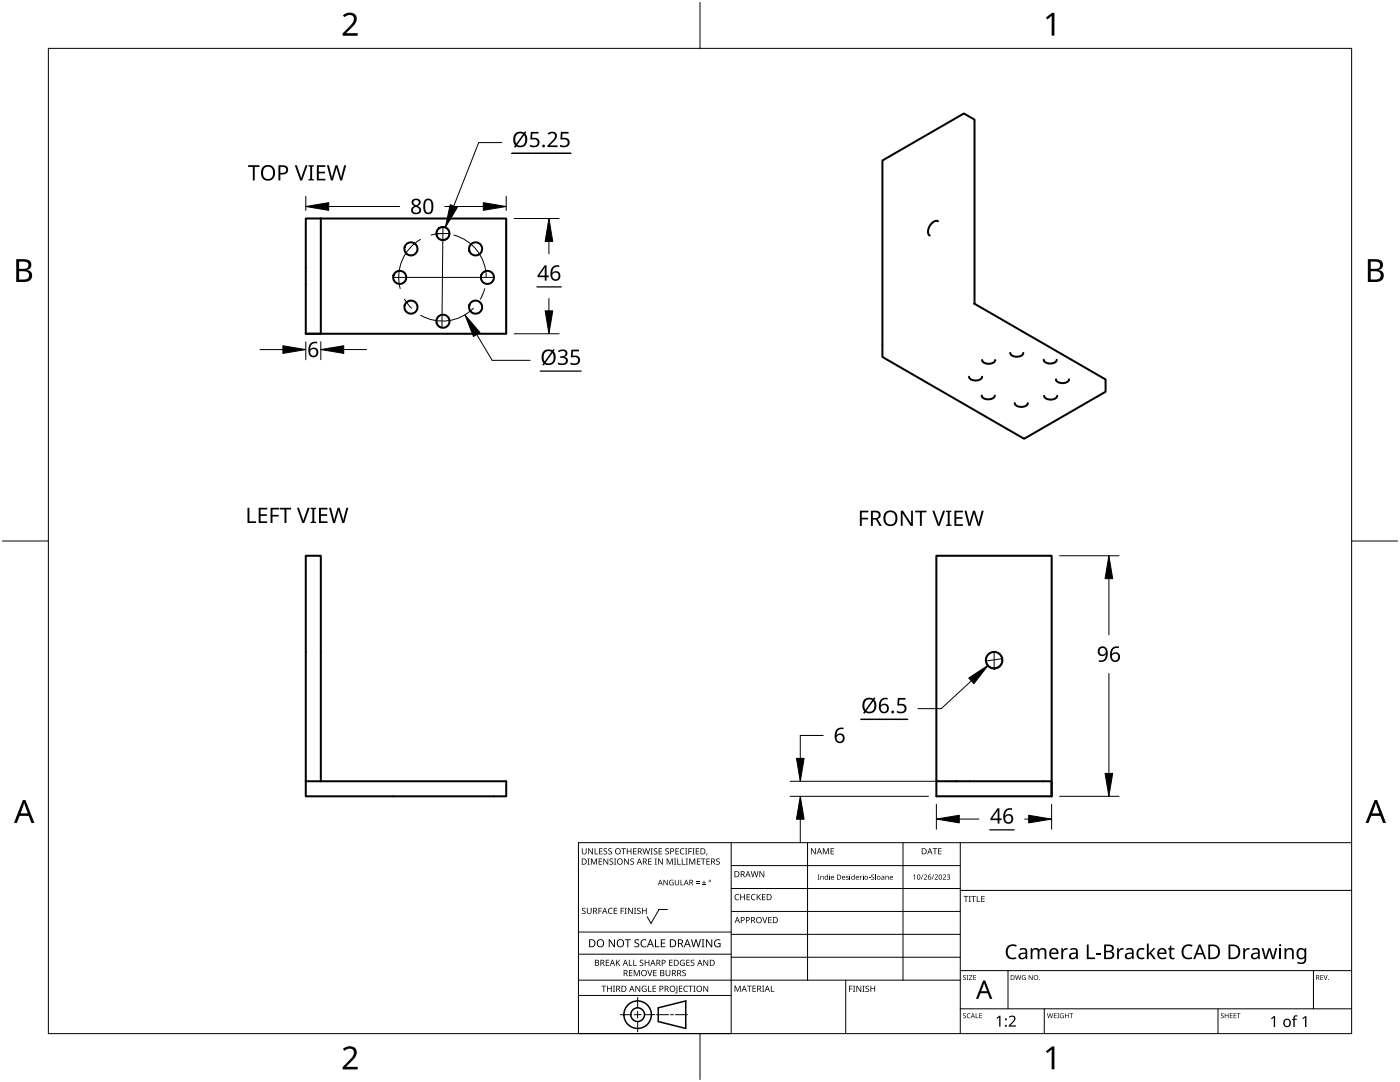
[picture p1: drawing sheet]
<svg xmlns="http://www.w3.org/2000/svg" width="279mm" height="216mm" viewBox="0 0 279 216" stroke-linecap="round" stroke-linejoin="round" font-family="sans-serif">
<g fill="none" stroke="#000" stroke-width=".4">
<path d="M176.1 32l16.3-9.4 2.1 1.3v36.7l26.1 15.1v2.5l-16.2 9.4-28.3-16.4zM64 43.6h-3v23M64 43.6h37v23h-40M64 43.6v23h-3M187.2 44.1a1.91 1.91 0 0 0-2 2l.1 .6 .2 .3M193.4 75.2a1.53 1.53 0 0 0 2.5 .3l.1-.3M194.5 60.6h.1M195.9 78.9a1.53 1.53 0 0 0 2.5 .4l.1-.4M196 71.8a1.53 1.53 0 0 0 2.5 .4l.1-.4M201.6 70.4a1.53 1.53 0 0 0 2.5 .4l.1-.4M208.3 71.8a1.53 1.53 0 0 0 2.5 .3l.1-.3M208.4 79a1.53 1.53 0 0 0 2.5 .3l.1-.3"/>
<path d="M210.7 75.7a1.53 1.53 0 0 0 2.5 .3l.1-.3M202.5 80.4a1.53 1.53 0 0 0 2.5 .4l.1-.4M61 155.9v-45h3v45M61 155.9h40v3h-40zM186.9 155.9h23v3M186.9 155.9v3h23M186.9 155.9v-45h23v48"/>
<circle cx="79.8" cy="55.4" r="1.31"/>
<circle cx="82" cy="49.7" r="1.31"/>
<circle cx="88.4" cy="46.6" r="1.31"/>
<circle cx="94.9" cy="49.7" r="1.31"/>
<circle cx="97.3" cy="55.4" r="1.31"/>
<circle cx="82" cy="61.3" r="1.31"/>
<circle cx="88.4" cy="64.1" r="1.31"/>
<circle cx="94.9" cy="61.3" r="1.31"/>
<circle cx="198.4" cy="131.7" r="1.65"/>
</g>
<path d="M9.7 9.7h260v196.5h-260z" fill="none" stroke="#000" stroke-width=".2"/>
<path d="M139.7 .5v9.2M.5 108h9.2M269.7 108h9.2M139.7 206.2v9.2" fill="none" stroke="#000" stroke-width=".2"/>
<g fill="#000">
<path d="M68.4 3.1a1.64 1.64 0 0 1 2.8 .4 2.52 2.52 0 0 1-1.2 2.2l-.9 .9h2.3v.5h-3v-.4l1.2-1.2a1.95 1.95 0 0 0 .9-2.2 1.23 1.23 0 0 0-1.8 .1zM208.7 3.5l1.3-.9h.4v4.5h-.5v-4l-.9 .8zM68.4 209.3a1.64 1.64 0 0 1 2.8 .4 2.52 2.52 0 0 1-1.2 2.2l-.9 1h2.3v.5h-3v-.5l1.2-1.2a1.95 1.95 0 0 0 .9-2.1 1.23 1.23 0 0 0-1.8 .1zM208.7 209.8l1.3-1h.4v4.6h-.5v-4l-.9 .7z"/>
<path d="M3.2 51.7h1.3a1.28 1.28 0 0 1 1.7 1.3 1.04 1.04 0 0 1-.8 .9 1.23 1.23 0 0 1 1 1.5 1.23 1.23 0 0 1-1.6 .9h-1.6zM3.8 54.1v1.7h.9a.86 .86 0 0 0 1.1-.9 .86 .86 0 0 0-1.1-.8zM3.8 52.2v1.4h.8a.78 .78 0 0 0 1.1-.7 .78 .78 0 0 0-1.1-.7z"/>
<path d="M273 51.7h1.3a1.28 1.28 0 0 1 1.7 1.3 1.04 1.04 0 0 1-.9 .9 1.23 1.23 0 0 1 1 1.5 1.23 1.23 0 0 1-1.5 .9h-1.6zM273.6 54.1v1.7h.9a.86 .86 0 0 0 1.1-.9 .86 .86 0 0 0-1.2-.8zM273.6 52.2v1.4h.8a.78 .78 0 0 0 1-.7 .78 .78 0 0 0-1.1-.7z"/>
<path d="M4.6 159.6h.5l1.8 4.6h-.6l-.6-1.4h-1.8l-.5 1.4h-.6zM4.8 160.2l-.7 2.1h1.4z"/>
<path d="M274.3 159.6h.5l1.8 4.6h-.6l-.5-1.4h-1.8l-.6 1.4h-.6zM274.6 160.2l-.7 2.1h1.4z"/>
</g>
<g fill="none" stroke="#000" stroke-width=".2">
<path d="M145.9 168.1v38.1h-30.5v-38.1h154.3M145.9 172.7h45.7M145.9 177.3h45.7M161.2 168.1v27.5M180.2 168.1v27.5M191.6 168.1v38.1M191.6 177.7h78.1M115.4 198.6h30.5M115.4 195.6h76.2M115.4 190.4h30.5M115.4 186h30.5M127.3 199v2.1"/>
<path d="M133.2 181.5h-1.7l-1.6 2.8-.7-1.4M145.9 181.9h45.7M145.9 186.4h45.7M145.9 191h45.7M168.8 195.6v10.6M191.6 193.7h78.1M201.2 193.7v7.6M262.1 193.7v7.6M123.8 202.5h2.1M126.6 202.5h1.3M127.3 201.8v1.4M127.3 203.8v2.1"/>
<path d="M128.6 202.5h2.1M131 202.5h2.4M133.8 202.5h.6M134.8 202.5h2.4M191.6 201.3h78.1M208.4 201.3v4.9M243.1 201.3v4.9"/>
</g>
<g fill="#000">
<path d="M116.1 169.3h.2v.8a.32 .32 0 0 0 .3 .3 .32 .32 0 0 0 .3-.3v-.8h.2v.8a.47 .47 0 0 1-.5 .4 .47 .47 0 0 1-.5-.5zM117.3 171.3h.4l-.1 .1v1l.1 .1h-.4l.1-.1v-1zM117.4 169.3h.2l.6 1v-1h.1v1.2h-.1l-.7-1v1h-.1zM117.9 171.3h.3l.3 1 .4-1h.2v1.2h-.1v-1l-.4 1h-.1l-.4-1v1h-.2zM118.7 169.3h.1v1h.6v.2h-.7zM119.5 171.3h.7v.1h-.6v.4h.5v.2h-.5v.4h.6v.1h-.7zM119.6 169.3h.6v.1h-.5v.4h.5v.1h-.5v.4h.5v.2h-.6zM120.5 169.4l.4-.1h.3l-.1 .1a.25 .25 0 0 0-.4-.1 .25 .25 0 0 0 0 .4 .4 .4 0 0 1 .5 .3 .4 .4 0 0 1-.3 .5 .4 .4 0 0 1-.5-.2h.2a.27 .27 0 0 0 .4-.1 .27 .27 0 0 0-.3-.3l-.2-.2zM120.4 171.3h.2l.6 1v-1h.2v1.2h-.2l-.6-1v1h-.2zM121.4 169.4l.5-.1h.2v.1a.25 .25 0 0 0-.4-.1 .25 .25 0 0 0 0 .4 .4 .4 0 0 1 .4 .3 .4 .4 0 0 1-.2 .5 .4 .4 0 0 1-.5-.2h.1a.27 .27 0 0 0 .5-.1 .27 .27 0 0 0-.4-.3l-.2-.2zM121.7 171.4l.4-.1 .3 .1-.1 .1a.25 .25 0 0 0-.4-.1 .25 .25 0 0 0 0 .4 .4 .4 0 0 1 .5 .3 .4 .4 0 0 1-.3 .5 .4 .4 0 0 1-.5-.3l.2 .1a.27 .27 0 0 0 .4-.2 .27 .27 0 0 0-.3-.3l-.2-.2zM122.5 171.3h.5l-.2 .1v1l.2 .1h-.5l.2-.1v-1z"/>
<path d="M124 169.3h.9v.1h-.4v1.1h-.1v-1.1h-.4zM124.6 171.3h.1l.7 1v-1h.1v1.2h-.2l-.6-1v1h-.1zM125.1 169.3h.1v.5h.7v-.5h.1v1.2h-.1v-.6h-.7v.6h-.1zM125.8 171.4l.5-.1 .2 .1v.1a.25 .25 0 0 0-.4-.1 .25 .25 0 0 0 0 .4 .4 .4 0 0 1 .4 .3 .4 .4 0 0 1-.2 .5 .4 .4 0 0 1-.5-.3l.1 .1a.27 .27 0 0 0 .5-.2 .27 .27 0 0 0-.4-.3l-.2-.2zM126.4 169.3h.6v.1h-.5v.4h.5v.1h-.5v.4h.5v.2h-.6zM128.2 169.3h.2l.2 1 .3-1h.2l.2 1 .3-1h.1l-.3 1.2h-.1l-.3-1.1-.3 1.1h-.2zM129.4 171.3h.6v.1h-.5v.4h.5v.2h-.5v.4h.5v.1h-.6zM129.8 169.3h.5l-.2 .1v1l.2 .1h-.5l.2-.1v-1zM130.7 171.3h.4l-.1 .1v1l.1 .1h-.4l.1-.1v-1zM130.5 169.4l.4-.1h.3l-.1 .1a.25 .25 0 0 0-.4-.1 .25 .25 0 0 0 0 .4 .4 .4 0 0 1 .5 .3 .4 .4 0 0 1-.3 .5 .4 .4 0 0 1-.5-.2h.2a.27 .27 0 0 0 .4-.1 .27 .27 0 0 0-.3-.3l-.2-.2zM131.4 169.3h.7v.1h-.5v.4h.5v.1h-.5v.4h.5v.2h-.7zM131.3 171.3h.2l.7 1-.1-1h.2v1.2h-.2l-.6-1v1h-.2z"/>
<path d="M132.4 175.6h.2l.6 .9v-.9h.1v1h-.2l-.6-.9v.9h-.1zM132.8 169.4l.4-.1h.3l-.1 .1a.25 .25 0 0 0-.3-.1 .25 .25 0 0 0 0 .4 .4 .4 0 0 1 .4 .3 .4 .4 0 0 1-.3 .5 .4 .4 0 0 1-.4-.2h.1a.27 .27 0 0 0 .5-.1 .27 .27 0 0 0-.4-.3l-.2-.2zM133.1 171.3h.2l.4 1 .4-1h.2v1.2h-.2v-1l-.4 1h-.1l-.4-1v1h-.1zM133.7 175.7l.5-.2 .2 .1v.1a.45 .45 0 0 0-.7 .4 .45 .45 0 0 0 .6 .4v-.3h-.2v-.1h.3v.5a.6 .6 0 0 1-.8-.1 .6 .6 0 0 1 .1-.8zM134.5 171.3h.4l-.1 .1v1l.1 .1h-.4l.2-.1v-1zM135.2 171.3h.1v1.1h.6v.1h-.7zM134.8 169.3h.7v.1h-.6v.4h.5v.1h-.5v.4h.6v.2h-.7zM134.7 175.6h.1v.7a.28 .28 0 0 0 .3 .2 .28 .28 0 0 0 .3-.2v-.7h.1v.7a.42 .42 0 0 1-.4 .4 .42 .42 0 0 1-.4-.4zM135.8 175.6h.1v.9h.5v.1h-.6zM136.1 171.3h.1v1.1h.6v.1h-.7zM135.8 169.4l.5-.2 .3 .1-.1 .1a.49 .49 0 0 0-.7 .5 .49 .49 0 0 0 .8 .4 .52 .52 0 0 1-.7 .1 .52 .52 0 0 1-.2-.6zM136.7 169.3h.5l-.2 .1v1l.2 .1h-.5l.2-.1v-1z"/>
<path d="M136.9 171.3h.4l-.1 .1v1l.1 .1h-.4l.1-.1v-1zM137.4 169.3h.7v.1h-.6v.4h.5v.2h-.5v.5h-.1zM137.5 171.3h.3l.3 1 .4-1h.3v1.2h-.2v-1l-.4 1h-.1l-.4-1v1h-.2zM138.2 169.3h.4l-.1 .1v1l.1 .1h-.4l.1-.1v-1zM138.9 176.2h.7v.1h-.7zM138.9 175.9h.7v.1h-.7zM138.9 169.3h.6v.1h-.5v.4h.5v.1h-.5v.4h.5v.2h-.6zM139.1 171.3h.7v.1h-.6v.4h.5v.2h-.5v.4h.6v.1h-.7zM140.1 176.5h.8v.1h-.8zM139.9 171.3h.9v.1h-.4v1.1h-.1v-1.1h-.4zM140.4 175.7h.2v.3h.3v.2h-.3v.3h-.2v-.3h-.3v-.2h.3zM141 170.3h.2l-.3 .4z"/>
<path d="M141 171.3h.7v.1h-.6v.4h.5v.2h-.5v.4h.6v.1h-.7zM143 171.4l.4-.1 .2 .1v.1a.25 .25 0 0 0-.4-.1 .25 .25 0 0 0 0 .4 .4 .4 0 0 1 .5 .3 .4 .4 0 0 1-.3 .5 .4 .4 0 0 1-.5-.3l.2 .1a.27 .27 0 0 0 .4-.2 .27 .27 0 0 0-.3-.3l-.3-.2zM146.8 178.6l.4-.2 .3 .1v.1a.49 .49 0 0 0-.7 .4 .49 .49 0 0 0 .7 .5 .52 .52 0 0 1-.7 0 .52 .52 0 0 1-.2-.6zM147.7 178.4h.2v.5h.6v-.5h.2v1.2h-.2v-.5h-.6v.5h-.2zM149 178.4h.7v.1h-.5v.4h.4v.2h-.4v.4h.5v.1h-.7zM150 178.6l.5-.2 .3 .1-.1 .1a.49 .49 0 0 0-.7 .4 .49 .49 0 0 0 .8 .5 .52 .52 0 0 1-.7 0 .52 .52 0 0 1-.2-.6zM149.8 173.8h.2l.2 1.1 .3-1.1h.2l.3 1.1 .2-1.1h.2l-.3 1.2h-.2l-.3-1-.3 1h-.1zM151 178.4h.2v.6l.5-.6h.2l-.5 .5 .5 .7h-.2l-.4-.6-.1 .6h-.2zM151.6 173.8h.1l.7 1v-1h.1v1.2h-.2l-.6-1v1h-.1zM152.1 178.4h.7v.1h-.6v.4h.5v.2h-.5v.4h.6v.1h-.7zM161.8 169.3h.2l.7 1v-1h.1v1.2h-.2l-.6-1v1h-.2zM163.2 174.5h.3l-.1 .1v.8l.1 .1h-.3l.1-.1v-.8z"/>
<path d="M163.7 174.8l.1 .1a.29 .29 0 0 1 .4-.1 .29 .29 0 0 1 .2 .2v.5h-.2v-.4a.21 .21 0 0 0-.2-.2 .21 .21 0 0 0-.2 .2v.4h-.1zM164.2 169.3h.2l.4 .9 .4-.9h.2v1.2h-.1v-1.1l-.4 1.1h-.1l-.4-1.1v1.1h-.2zM165.5 174.8h.1v.7h-.1zM165.8 169.3h.6v.1h-.5v.4h.5v.1h-.5v.4h.5v.2h-.6zM168.9 174.8h.5l-.4 .1v.1a.28 .28 0 0 1 .4 .2 .28 .28 0 0 1-.2 .4 .28 .28 0 0 1-.4-.2h.2a.18 .18 0 0 0 .2 0 .18 .18 0 0 0 0-.2 .18 .18 0 0 0-.2 0zM169.6 174.8h.1v.7h-.1zM171.6 174.8l.1 .1 .4-.1-.3 .2-.1 .5h-.1zM172.2 174.8h.1v.7h-.1zM173.4 175.1h.3v.1h-.3zM173.9 174.6l.4-.1 .2 .1-.1 .1a.24 .24 0 0 0-.3-.1 .24 .24 0 0 0-.1 .3 .24 .24 0 0 0 .3 .1 .32 .32 0 0 1 .1 .6 .32 .32 0 0 1-.6-.2h.1a.26 .26 0 0 0 .4 .1 .26 .26 0 0 0 0-.4 .26 .26 0 0 0-.3-.1zM174.7 174.5h.1v1h-.1zM176.7 174.8l.1 .1a.29 .29 0 0 1 .4-.1 .29 .29 0 0 1 .2 .2v.5h-.2v-.4a.21 .21 0 0 0-.2-.2 .21 .21 0 0 0-.2 .2v.4h-.1z"/>
<path d="M182.2 174.7l.4-.2v1h-.1v-.9l-.2 .2zM184.1 174.5h.2l-.4 1h-.1zM184.4 174.6a.37 .37 0 0 1 .6 0 .37 .37 0 0 1-.3 .6l-.2 .2h.5v.1h-.7l.3-.4a.27 .27 0 0 0 .3-.3 .27 .27 0 0 0-.4-.2zM186.3 174.5h.1l-.4 1h-.1zM186.1 169.3h.9v.1h-.3v1.1h-.2v-1.1h-.4zM186.5 174.6a.37 .37 0 0 1 .6 0 .37 .37 0 0 1-.2 .6l-.2 .2h.5v.1h-.7l.3-.4a.27 .27 0 0 0 .3-.3 .27 .27 0 0 0-.4-.2zM187.2 169.3h.7v.1h-.5v.4h.5v.1h-.5v.4h.5v.2h-.7zM188.2 174.6a.37 .37 0 0 1 .6 0 .37 .37 0 0 1-.3 .6l-.2 .2h.5v.1h-.7l.3-.4a.27 .27 0 0 0 .3-.3 .27 .27 0 0 0-.4-.2zM189 174.6a.32 .32 0 0 1 .5-.1 .32 .32 0 0 1-.1 .5 .32 .32 0 0 1 .2 .4 .32 .32 0 0 1-.5 .1l-.1-.1a.26 .26 0 0 0 .3 .1 .26 .26 0 0 0 .1-.4l-.3-.2a.23 .23 0 0 0 .3 0 .23 .23 0 0 0-.1-.4 .23 .23 0 0 0-.3 .2zM192.3 178.8h.9v.1h-.3v1.1h-.2v-1.1h-.4zM193.3 178.8h.5l-.2 .1v1l.2 .1h-.5l.2-.1v-1zM193.8 178.8h1v.1h-.4v1.1h-.2v-1.1h-.4z"/>
<path d="M194.9 178.8h.2v1.1h.5v.1h-.7zM195.8 178.8h.7v.1h-.5v.4h.5v.1h-.5v.5h.5v.1h-.7zM116.2 181.3l.4-.2 .3 .1-.1 .1a.25 .25 0 0 0-.4-.1 .25 .25 0 0 0 0 .4 .4 .4 0 0 1 .5 .3 .4 .4 0 0 1-.3 .5 .4 .4 0 0 1-.5-.2h.2a.27 .27 0 0 0 .4-.1 .27 .27 0 0 0-.3-.3l-.2-.2zM117.1 181.1h.2v.8a.32 .32 0 0 0 .3 .3 .32 .32 0 0 0 .3-.3v-.8h.2v.8a.47 .47 0 0 1-.5 .5 .47 .47 0 0 1-.5-.5zM119.4 181.1h.7v.2h-.5v.4h.5v.1h-.5v.6h-.2zM120 196.7h1v.1h-.4v1.1h-.2v-1.1h-.4zM120.9 191.5h.7v.1h-.6v.4h.5v.2h-.5v.4h.6v.1h-.7zM121.5 181.3l.4-.2 .4 .1-.1 .1a.49 .49 0 0 0-.7 .5 .49 .49 0 0 0 .7 .4 .52 .52 0 0 1-.6 .1 .52 .52 0 0 1-.3-.6zM121.1 196.7h.2v.5h.6v-.5h.2v1.2h-.2v-.6h-.6v.6h-.2zM121.5 187.4h.2l.9 1.3v-1.3h.1v1.6h-.2l-.8-1.3v1.3h-.2zM122.3 196.7h.4l-.1 .1v1l.1 .1h-.4l.2-.1v-1zM122.5 181.1h.7v.2h-.6v.4h.5v.1h-.5v.4h.6v.2h-.7z"/>
<path d="M122.9 191.5h.2v.6l.5-.6h.2l-.5 .5 .5 .7h-.2l-.4-.6-.1 .6h-.2zM123.9 181.1h.6v.2h-.5v.4h.5v.1h-.5v.6h-.1zM124.7 181.1h.4l-.2 .2v.9l.2 .2h-.4l.1-.2v-.9zM124.7 187.4h1.2v.2h-.5v1.4h-.2v-1.4h-.5zM125.5 191.5h.2v1.1h.5v.1h-.7zM125.5 193.6h.7v.1h-.5v.4h.5v.1h-.5v.4h.5v.2h-.7zM125.3 181.1h.2l.7 1.1-.1-1.1h.2v1.3h-.2l-.6-1v1h-.2zM126.4 191.5h.1v1.1h.6v.1h-.7zM126.5 181.1h.5l-.2 .2v.9l.2 .2h-.5l.2-.2v-.9zM126.5 193.6h.2l.4 1 .4-1h.2v1.2h-.2v-1.1l-.4 1.1h-.1l-.4-1.1v1.1h-.1zM126.7 187.6l.3-.2 .6 .1-.2 .1a.33 .33 0 0 0-.6 .2 .33 .33 0 0 0 .4 .4 .47 .47 0 0 1 .4 .6 .47 .47 0 0 1-.7 .2h-.3v-.2h.2a.35 .35 0 0 0 .6-.2 .35 .35 0 0 0-.5-.4l-.3-.2zM126.8 196.7h.2l.6 1v-1h.2v1.2h-.2l-.7-1 .1 1h-.2z"/>
<path d="M127.2 181.3l.4-.2 .3 .1-.1 .1a.25 .25 0 0 0-.4-.1 .25 .25 0 0 0 0 .4 .4 .4 0 0 1 .5 .3 .4 .4 0 0 1-.3 .5 .4 .4 0 0 1-.5-.2h.2a.27 .27 0 0 0 .4-.1 .27 .27 0 0 0-.3-.3l-.2-.2zM127.7 191.6l.4-.1 .3 .1-.1 .1a.25 .25 0 0 0-.3-.1 .25 .25 0 0 0 0 .4 .4 .4 0 0 1 .4 .3 .4 .4 0 0 1-.3 .5 .4 .4 0 0 1-.4-.3l.1 .1a.27 .27 0 0 0 .5-.2 .27 .27 0 0 0-.4-.3l-.2-.2zM128 187.6l.6-.2 .4 .1-.1 .2a.63 .63 0 0 0-.9 .5 .63 .63 0 0 0 1 .6v.2a.83 .83 0 0 1-1.1-.3 .83 .83 0 0 1 .1-1.1zM128.2 196.8l.6-.1 .2 .1v.1a.5 .5 0 0 0-.8 .4 .5 .5 0 0 0 .7 .5v-.4h-.3v-.1h.4v.6a.66 .66 0 0 1-.8-.2 .66 .66 0 0 1 0-.9zM128.1 181.1h.2v.6h.6v-.6h.2v1.3h-.2v-.6h-.6v.6h-.2zM129.2 193.6h.1l.4 1 .3-1h.2l-.4 1.2h-.2zM129.3 196.7h.2v1.1h.5v.1h-.7zM128.7 191.5h.1v.5h.6v-.5h.2v1.2h-.2v-.5h-.6v.5h-.1zM130.7 187.4h.2v1.4h.7v.2h-.9zM130.2 196.7h.7v.1h-.5v.4h.5v.1h-.5v.5h.5v.1h-.7zM130.4 193.6h.6v.1h-.5v.4h.5v.1h-.5v.4h.5v.2h-.6zM131.9 187.4h.9v.2h-.7v.5h.6v.2h-.6v.5h.7v.2h-.9z"/>
<path d="M132.8 193.6h.2v.7a.32 .32 0 0 0 .3 .4 .32 .32 0 0 0 .3-.4v-.7h.2v.7a.47 .47 0 0 1-.5 .5 .47 .47 0 0 1-.5-.5zM133.5 191.5h.7v.1h-.5v.4h.5v.2h-.5v.4h.5v.1h-.7zM135 196.7h.2v1.3l-.1 .2h-.3l-.1-.1 .3-.2zM135.5 196.7h.7v.1h-.5v.4h.4v.1h-.4v.5h.5v.1h-.7zM135.8 191.7l.5-.2 .4 .1-.1 .1a.5 .5 0 0 0-.8 .4 .5 .5 0 0 0 .7 .5v-.4h-.2v-.1h.4v.6a.66 .66 0 0 1-.9-.1 .66 .66 0 0 1 0-.9zM136.2 193.7l.4-.2 .3 .1-.1 .1a.25 .25 0 0 0-.4-.1 .25 .25 0 0 0 0 .4 .4 .4 0 0 1 .5 .3 .4 .4 0 0 1-.3 .5 .4 .4 0 0 1-.5-.2h.2a.27 .27 0 0 0 .5-.1 .27 .27 0 0 0-.4-.3l-.2-.2zM136.5 196.8l.5-.1 .3 .1-.1 .1a.49 .49 0 0 0-.7 .4 .49 .49 0 0 0 .8 .4 .52 .52 0 0 1-.7 .1 .52 .52 0 0 1-.2-.6zM137 191.5h.6v.1h-.5v.4h.5v.2h-.5v.4h.5v.1h-.6zM137.4 196.7h.9v.1h-.4v1.1h-.1v-1.1h-.4zM137.9 191.6l.4-.1 .3 .1-.1 .1a.25 .25 0 0 0-.4-.1 .25 .25 0 0 0 0 .4 .4 .4 0 0 1 .5 .3 .4 .4 0 0 1-.3 .5 .4 .4 0 0 1-.5-.3l.2 .1a.27 .27 0 0 0 .4-.2 .27 .27 0 0 0-.3-.3l-.2-.2zM138.4 196.7h.4l-.1 .1v1l.1 .1h-.4l.1-.1v-1zM137.9 187.4h.2l.3 1.4 .4-1.4h.2l.4 1.4 .3-1.4h.2l-.4 1.6h-.2l-.4-1.3-.4 1.3h-.2z"/>
<path d="M140 187.4h.6l-.2 .2v1.3l.2 .1h-.6l.2-.1v-1.3zM140.4 196.7h.1l.7 1v-1h.1v1.2h-.1l-.7-1v1h-.1zM140.4 191.5h.2l.6 1v-1h.1v1.2h-.1l-.7-1v1h-.1zM140.9 187.4h.2l.9 1.3v-1.3h.1v1.6h-.2l-.8-1.3v1.3h-.2zM142.7 187.6l.7-.2 .4 .1-.1 .2a.65 .65 0 0 0-1 .5 .65 .65 0 0 0 .9 .6v-.4h-.3v-.2h.5v.7a.86 .86 0 0 1-1.1-.1 .86 .86 0 0 1 0-1.2zM146.6 196.7h.2l.4 1 .4-1h.2v1.2h-.1v-1.1l-.4 1.1h-.2l-.4-1.1v1.1h-.1zM149.1 196.7h.9v.1h-.4v1.1h-.1v-1.1h-.4zM150.2 196.7h.7v.1h-.6v.4h.5v.1h-.5v.5h.6v.1h-.7zM152.1 183h.2l.3 1 .4-1h.1l-.4 1.2h-.1zM152.1 196.7h.4l-.1 .1v1l.1 .1h-.4l.1-.1v-1zM153.8 196.7h.2v1.1h.5v.1h-.7zM153.3 183h.7v.1h-.5v.4h.5v.1h-.5v.5h.5v.1h-.7z"/>
<path d="M169.5 196.7h.6v.1h-.5v.5h.5v.1h-.5v.5h-.1zM170.2 196.7h.5l-.2 .1v1l.2 .1h-.5l.2-.1v-1zM170.9 196.7h.2l.6 1v-1h.2v1.2h-.2l-.6-1v1h-.2zM172.1 196.7h.5l-.2 .1v1l.2 .1h-.5l.2-.1v-1zM172.8 196.8l.4-.1h.2v.2a.25 .25 0 0 0-.4-.1 .25 .25 0 0 0 0 .4 .4 .4 0 0 1 .5 .3 .4 .4 0 0 1-.3 .4 .4 .4 0 0 1-.5-.2l.2 .1a.27 .27 0 0 0 .4-.2 .27 .27 0 0 0-.3-.3l-.3-.2zM173.7 196.7h.2v.5h.6v-.5h.2v1.2h-.2v-.6h-.6v.6h-.2zM192.2 194.7l.4-.1h.2l-.1 .1a.24 .24 0 0 0-.3 0 .24 .24 0 0 0-.1 .3 .24 .24 0 0 0 .4 .1 .31 .31 0 0 1 0 .4 .31 .31 0 0 1-.5-.1 .24 .24 0 0 0 .3 .1 .24 .24 0 0 0 .1-.3l-.4-.3zM192.9 194.6h.4l-.1 .1v.7l.1 .1h-.4l.1-.1v-.7zM193.4 194.6h.6l-.5 .8h.6v.1h-.7l.5-.8h-.5zM194.2 194.6h.6v.1h-.4v.3h.4v.1h-.4v.3h.4v.1h-.6zM201.1 188.8a1.63 1.63 0 0 1 1.8-.2l-.1 .3a1.14 1.14 0 0 0-1.4 .1 1.14 1.14 0 0 0-.2 1.4 1.11 1.11 0 0 0 1.6 .6v.3a1.5 1.5 0 0 1-1.8-.3 1.5 1.5 0 0 1-.1-1.9zM202.6 194.6h.1l.2 .8 .2-.8h.2l.2 .8 .2-.8h.1l-.2 .9h-.2l-.2-.8-.2 .8h-.2z"/>
<path d="M204 194.7l.4-.1h.3l-.1 .1a.4 .4 0 0 0-.6 .4 .4 .4 0 0 0 .6 .3v-.3l-.2-.1h.3v.5a.53 .53 0 0 1-.7-.1 .53 .53 0 0 1 0-.7zM205.3 194.6h.1l.6 .8v-.8h.1v.9h-.2l-.5-.8v.8h-.1zM205.7 189.2h.3v.3a.83 .83 0 0 1 1.4 0 .78 .78 0 0 1 .9-.3 .78 .78 0 0 1 .5 .8v1.4h-.3v-1.4a.54 .54 0 0 0-.7-.5 .54 .54 0 0 0-.4 .7v1.2h-.3v-1.4a.55 .55 0 0 0-.7-.5 .55 .55 0 0 0-.4 .7v1.2h-.3zM211.8 189.2h.3l.1 .4 .3-.4h.6l-.1 .3h-.4l-.3 .3-.1 1.6h-.4zM216.9 188.5h.4v2.6h1.2v.3h-1.6zM218.8 190.1h1v.3h-1zM223 189.2h.2l.1 .4 .4-.4h.5v.3h-.5l-.3 .3-.1 1.6h-.3zM227.1 189.5l.4-.3h.5l.4 .1-.1 .3a.8 .8 0 0 0-1.1 .7 .8 .8 0 0 0 1 .7h.2v.3a1.12 1.12 0 0 1-1.4-.3 1.12 1.12 0 0 1 0-1.4zM228.9 188.3h.3v2l1-1.1h.4l-.9 .9 1 1.3h-.4l-.8-1-.3 .2v.8h-.3zM233.5 188.7h.3v.5h.6v.3h-.6v1.2l.2 .4h.4v.3a.67 .67 0 0 1-1-.7v-1.2h-.3v-.2l.3-.1zM236.2 188.8a1.63 1.63 0 0 1 1.8-.2l-.1 .3a1.14 1.14 0 0 0-1.4 .1 1.14 1.14 0 0 0-.2 1.4 1.11 1.11 0 0 0 1.6 .6v.3a1.5 1.5 0 0 1-1.8-.3 1.5 1.5 0 0 1-.1-1.9zM248.1 189.2h.3l.1 .4 .3-.4h.6l-.1 .3h-.4l-.3 .3-.1 1.6h-.4z"/>
<path d="M251.8 189.2h.4l.4 1.8 .6-1.8h.3l.6 1.8 .4-1.8h.4l-.6 2.2h-.4l-.6-1.8-.5 1.8h-.4zM256.3 189.2h.3l.1 .3a.83 .83 0 0 1 .9-.3 .83 .83 0 0 1 .6 .8v1.4h-.4v-1.4a.59 .59 0 0 0-.7-.5 .59 .59 0 0 0-.4 .7v1.2h-.4zM263.5 194.6h.6v.1h-.5v.3h.4v.1h-.4v.3h.5v.1h-.6zM264.1 194.6h.2l.2 .8 .3-.8h.2l-.4 .9h-.1zM192.2 202.3l.4-.1h.2l-.1 .1a.24 .24 0 0 0-.3 0 .24 .24 0 0 0-.1 .3 .24 .24 0 0 0 .4 .1 .31 .31 0 0 1 0 .5 .31 .31 0 0 1-.5-.2 .24 .24 0 0 0 .3 .1 .24 .24 0 0 0 .1-.3l-.4-.2zM193.1 202.3l.3-.1h.3l-.1 .1a.39 .39 0 0 0-.5 .4 .39 .39 0 0 0 .5 .3 .46 .46 0 0 1-.6 0 .46 .46 0 0 1 .1-.7zM194.7 202.2h.1v.8h.5v.2h-.6zM195.4 202.2h.6v.1h-.4v.3h.4v.1h-.4v.4h.4v.1h-.6zM198.9 203.1l.5-.4h.3v2.2h-.3v-1.9l-.4 .3zM201.3 202.9a.76 .76 0 0 1 1.2 0 .76 .76 0 0 1-.3 1.1l-.6 .6h1.1v.3h-1.4v-.3l.8-.8a.52 .52 0 0 0 .2-.8 .52 .52 0 0 0-.8 .1zM209 202.2h.1l.2 .8 .2-.8h.1l.3 .8 .2-.8h.1l-.3 1h-.1l-.2-.9-.3 .9h-.1zM210.3 202.2h.6v.1h-.4v.3h.3v.1h-.3v.4h.4v.1h-.6z"/>
<path d="M211 202.2h.4l-.2 .1v.8l.2 .1h-.4l.1-.1v-.8zM211.6 202.3l.7-.1-.1 .1a.4 .4 0 0 0-.6 .4 .4 .4 0 0 0 .6 .3v-.2l-.2-.2h.3v.5a.53 .53 0 0 1-.7-.1 .53 .53 0 0 1 0-.7zM212.5 202.2h.2v.4h.5v-.4h.1v1h-.1v-.5h-.5v.5h-.2zM213.4 202.2h.8v.1h-.3v.9h-.2v-.9h-.3zM243.7 202.3l.3-.1h.2v.1a.24 .24 0 0 0-.3 0 .24 .24 0 0 0-.1 .3 .24 .24 0 0 0 .3 .1 .31 .31 0 0 1 0 .5 .31 .31 0 0 1-.5-.2 .24 .24 0 0 0 .4 .1 .24 .24 0 0 0 0-.3l-.3-.2zM244.4 202.2h.2v.4h.5v-.4h.1v1h-.1v-.5h-.5v.5h-.2zM245.4 202.2h.6v.1h-.4v.3h.4v.1h-.4v.4h.4v.1h-.6zM246.2 202.2h.5v.1h-.4v.3h.4v.1h-.4v.4h.4v.1h-.5zM246.8 202.2h.8v.1h-.3v.9h-.2v-.9h-.3zM253.7 203.2l.6-.5h.2v2.2h-.3v-1.9l-.4 .4zM258.2 202.7l.3-.1h.5l-.1 .3-.4-.1-.1 .2v.3h.4v.2h-.4v1.4h-.3v-1.4h-.3l.3-.2zM259.9 203.2l.6-.5h.2v2.2h-.2v-1.9l-.5 .4z"/>
<path d="M116.1 171.3h.4a.61 .61 0 0 1 .6 .6 .61 .61 0 0 1-.6 .6h-.4zM116.3 171.4v1h.1a.48 .48 0 0 0 .5-.5 .48 .48 0 0 0-.4-.5z"/>
<path d="M122.7 169.9a.61 .61 0 0 1 1.2 0 .61 .61 0 0 1-1.2 0zM122.9 169.9a.45 .45 0 0 0 .9 0 .45 .45 0 0 0-.9 0z"/>
<path d="M123.1 171.9a.61 .61 0 0 1 1.2 0 .61 .61 0 0 1-1.2 0zM123.3 171.9a.45 .45 0 0 0 .9 0 .45 .45 0 0 0-.9 0z"/>
<path d="M127.3 169.3h.3a.35 .35 0 0 1 .5 .2 .35 .35 0 0 1-.3 .4l.4 .6h-.2l-.3-.5h-.3v.5h-.1zM127.4 169.4v.4h.2a.23 .23 0 0 0 .3-.2 .23 .23 0 0 0-.3-.2z"/>
<path d="M127.5 171.3h.2l.4 1.2h-.1l-.2-.4h-.4l-.2 .4h-.1zM127.6 171.5l-.2 .5h.4z"/>
<path d="M128.3 171.3h.3a.35 .35 0 0 1 .5 .2 .35 .35 0 0 1-.3 .5l.4 .5h-.2l-.3-.5h-.2v.5h-.2zM128.5 171.4v.5h.1a.23 .23 0 0 0 .3-.2 .23 .23 0 0 0-.3-.3z"/>
<path d="M131.7 175.5h.1l.5 1.1h-.2l-.1-.3h-.4l-.2 .3h-.1zM131.8 175.7l-.2 .5h.3z"/>
<path d="M133.8 169.3h.3a.41 .41 0 0 1 .4 .5 .41 .41 0 0 1-.6 .2v.5h-.1zM133.9 169.4v.5a.29 .29 0 0 0 .5-.3 .29 .29 0 0 0-.5-.2z"/>
<path d="M136.9 175.5h.1l.4 1.1h-.1l-.1-.3h-.5l-.1 .3h-.1zM137 175.7l-.2 .5h.3z"/>
<path d="M137.6 175.6h.3a.31 .31 0 0 1 .4 .2 .31 .31 0 0 1-.2 .4l.3 .4h-.2l-.3-.4h-.2v.4h-.1zM137.7 175.7v.4h.2a.21 .21 0 0 0 .2-.2 .21 .21 0 0 0-.2-.2z"/>
<path d="M139.8 169.3h.4a.61 .61 0 0 1 .6 .6 .61 .61 0 0 1-.7 .6h-.3zM140 169.4v.9h.1a.48 .48 0 0 0 .5-.4 .48 .48 0 0 0-.4-.5z"/>
<path d="M141.4 175.8a.25 .25 0 0 1 .5 0 .25 .25 0 0 1-.5 0zM141.5 175.8a.15 .15 0 0 0 .3 0 .15 .15 0 0 0-.3 0z"/>
<path d="M141.9 171.3h.4a.35 .35 0 0 1 .4 .2 .35 .35 0 0 1-.2 .5l.3 .5h-.2l-.3-.5h-.2v.5h-.2zM142.1 171.4v.5h.2a.23 .23 0 0 0 .2-.2 .23 .23 0 0 0-.3-.3z"/>
<path d="M146.6 173.8h.4a.61 .61 0 0 1 .6 .6 .61 .61 0 0 1-.7 .6h-.3zM146.7 174v.9h.2a.48 .48 0 0 0 .5-.5 .48 .48 0 0 0-.5-.4z"/>
<path d="M147.8 173.8h.4a.35 .35 0 0 1 .4 .3 .35 .35 0 0 1-.2 .4l.3 .5h-.2l-.3-.5h-.2v.5h-.2zM148 174v.4h.2a.23 .23 0 0 0 .3-.2 .23 .23 0 0 0-.3-.2z"/>
<path d="M149.2 173.8h.1l.5 1.2h-.1l-.2-.3h-.5l-.1 .3h-.2zM149.3 174l-.2 .5h.4z"/>
<path d="M153 178.4h.4a.61 .61 0 0 1 .6 .6 .61 .61 0 0 1-.6 .6h-.4zM153.2 178.5v1h.1a.48 .48 0 0 0 .5-.5 .48 .48 0 0 0-.4-.5z"/>
<path d="M163.4 169.2h.2l.5 1.3h-.2l-.2-.4h-.4l-.2 .4h-.1zM163.5 169.4l-.2 .6h.4z"/>
<path d="M164.6 174.9l.3-.1 .2 .1v-.4h.1v1l-.1-.1a.37 .37 0 0 1-.5 0 .37 .37 0 0 1 0-.5zM164.6 175.2a.3 .3 0 0 0 .6 0 .3 .3 0 0 0-.6 0z"/>
<path d="M165.9 174.9l.2-.1 .3 .1 .1 .3h-.6l.2 .2h.3a.37 .37 0 0 1-.5 0 .37 .37 0 0 1 0-.5zM166 174.9l-.1 .2h.4l-.1-.2z"/>
<path d="M167 174.5h.4a.51 .51 0 0 1 .5 .5 .51 .51 0 0 1-.6 .5h-.3zM167.2 174.6v.8h.3l.2-.2v-.4z"/>
<path d="M168.1 174.9l.3-.1 .2 .1 .1 .3h-.5l.1 .2h.3a.37 .37 0 0 1-.5 0 .37 .37 0 0 1 0-.5zM168.2 174.9v.2h.4l-.2-.2z"/>
<path d="M170 174.8l.4 .1v-.4h.2v1l-.2-.1a.38 .38 0 0 1-.5 0 .38 .38 0 0 1 .1-.6zM170 175.2a.26 .26 0 0 0 .5 0 .26 .26 0 0 0-.5 0z"/>
<path d="M170.9 174.9l.2-.1 .2 .1 .1 .3h-.5l.1 .2h.4a.37 .37 0 0 1-.6 0 .37 .37 0 0 1 .1-.5zM171 174.9l-.1 .2h.4l-.1-.2z"/>
<path d="M172.5 175.2a.38 .38 0 0 1 .7 0 .38 .38 0 0 1-.7 0zM172.7 175.2a.27 .27 0 0 0 .5 0 .27 .27 0 0 0-.5 0z"/>
<path d="M175 175.2a.38 .38 0 0 1 .7 0 .38 .38 0 0 1-.7 0zM175.1 175.2a.3 .3 0 0 0 .6 0 .3 .3 0 0 0-.6 0z"/>
<path d="M175.9 174.8l.5 .1 .1 .6-.1-.1a.26 .26 0 0 1-.4 .2 .26 .26 0 0 1-.1-.4 .26 .26 0 0 1 .3-.1h.2l-.1-.2zM176 175.2a.16 .16 0 0 0 .1 .2 .16 .16 0 0 0 .2 0 .16 .16 0 0 0-.1-.2z"/>
<path d="M177.6 174.9l.3-.1 .2 .1 .1 .3h-.5l.1 .2h.4a.37 .37 0 0 1-.6 0 .37 .37 0 0 1 0-.5zM177.8 174.9l-.1 .2h.4l-.1-.2z"/>
<path d="M183.1 174.6h.4l.2 .5a.38 .38 0 0 1-.5 .4 .38 .38 0 0 1-.2-.6zM183.2 174.6v.1a.39 .39 0 0 0-.1 .4 .39 .39 0 0 0 .4 .3 .4 .4 0 0 0 .1-.5 .4 .4 0 0 0-.4-.3z"/>
<path d="M184 169.3h.3a.61 .61 0 0 1 .6 .6 .61 .61 0 0 1-.6 .6h-.3zM184.1 169.4v.9h.2a.48 .48 0 0 0 .5-.4 .48 .48 0 0 0-.5-.5z"/>
<path d="M185.3 174.6l.5-.1-.4 .2-.1 .3a.33 .33 0 0 1 .5 .1 .33 .33 0 0 1-.2 .5 .33 .33 0 0 1-.4-.4zM185.3 175.2a.22 .22 0 0 0 .4 0 .22 .22 0 0 0-.4 0z"/>
<path d="M185.5 169.2h.1l.5 1.3h-.1l-.2-.4h-.5l-.1 .4h-.2zM185.6 169.4l-.2 .6h.4z"/>
<path d="M187.5 174.6h.4l.1 .5a.38 .38 0 0 1-.4 .4 .38 .38 0 0 1-.3-.6zM187.5 174.6v.1a.39 .39 0 0 0-.1 .4 .39 .39 0 0 0 .4 .3 .4 .4 0 0 0 .2-.5 .4 .4 0 0 0-.5-.3z"/>
<path d="M118.4 181.1h.3a.35 .35 0 0 1 .4 .3 .35 .35 0 0 1-.2 .4l.3 .6h-.1l-.3-.5h-.3v.5h-.1zM118.5 181.3v.4h.2a.23 .23 0 0 0 .3-.2 .23 .23 0 0 0-.3-.2z"/>
<path d="M118.7 191.5h.4a.31 .31 0 0 1 .4 .2 .31 .31 0 0 1-.2 .4 .33 .33 0 0 1 .3 .4 .33 .33 0 0 1-.4 .2h-.5zM118.9 192.2v.4h.2a.23 .23 0 0 0 .3-.2 .23 .23 0 0 0-.3-.2zM118.9 191.6v.4h.2a.21 .21 0 0 0 .3-.2 .21 .21 0 0 0-.3-.2z"/>
<path d="M117.6 187.4h.5a.79 .79 0 0 1 .7 .8 .79 .79 0 0 1-.8 .8h-.4zM117.8 187.6v1.2h.2a.62 .62 0 0 0 .6-.6 .62 .62 0 0 0-.6-.6z"/>
<path d="M119.8 191.5h.4a.35 .35 0 0 1 .4 .3 .35 .35 0 0 1-.2 .4l.3 .5h-.2l-.3-.5h-.2v.5h-.2zM120 191.6v.5h.2a.23 .23 0 0 0 .3-.2 .23 .23 0 0 0-.3-.3z"/>
<path d="M119.3 187.6a.77 .77 0 0 1 1.1 .1 .77 .77 0 0 1-.2 1.1 .77 .77 0 0 1-1-.2l-.1-.6zM119.5 187.7a.63 .63 0 0 0-.2 .8 .63 .63 0 0 0 .8 .3 .63 .63 0 0 0 .2-.9 .63 .63 0 0 0-.8-.2z"/>
<path d="M120.6 181.1h.2l.4 1.3h-.1l-.2-.4h-.4l-.2 .4h-.1zM120.7 181.3l-.2 .6h.4z"/>
<path d="M122.1 191.5h.2l.5 1.2h-.2l-.1-.3h-.5l-.2 .3h-.1zM122.2 191.7l-.2 .5h.4z"/>
<path d="M123 196.7h.3a.35 .35 0 0 1 .4 .2 .35 .35 0 0 1-.2 .5l.3 .5h-.1l-.3-.5h-.3v.5h-.1zM123.1 196.8v.5h.2a.23 .23 0 0 0 .3-.3 .23 .23 0 0 0-.3-.2z"/>
<path d="M123.3 187.6a.77 .77 0 0 1 1.1 .1 .77 .77 0 0 1-.2 1.1 .77 .77 0 0 1-1.1-.2v-.6zM123.5 187.7a.63 .63 0 0 0-.2 .8 .63 .63 0 0 0 .8 .3 .63 .63 0 0 0 .2-.9 .63 .63 0 0 0-.8-.2z"/>
<path d="M124.5 193.6h.3a.35 .35 0 0 1 .4 .2 .35 .35 0 0 1-.2 .4l.3 .6h-.1l-.3-.5h-.3v.5h-.1zM124.6 193.7v.4h.2a.23 .23 0 0 0 .3-.2 .23 .23 0 0 0-.3-.2z"/>
<path d="M124 196.7h.4a.61 .61 0 0 1 .6 .6 .61 .61 0 0 1-.6 .6h-.4zM124.2 196.8v1h.2a.48 .48 0 0 0 .5-.5 .48 .48 0 0 0-.5-.5z"/>
<path d="M124.7 191.5h.2l.4 1.2h-.1l-.2-.3h-.4l-.2 .3h-.1zM124.8 191.7l-.2 .5h.4z"/>
<path d="M126 196.7h.2l.4 1.2h-.1l-.2-.4h-.4l-.2 .4h-.1zM126.1 196.8l-.2 .6h.4z"/>
<path d="M127.9 194.2a.61 .61 0 0 1 1.2 0 .61 .61 0 0 1-1.2 0zM128.1 194.2a.45 .45 0 0 0 .9 0 .45 .45 0 0 0-.9 0z"/>
<path d="M129.7 187.4h.2l.6 1.6h-.2l-.2-.5h-.6l-.2 .5h-.2zM129.8 187.6l-.3 .7h.5z"/>
<path d="M130.2 191.5h.2l.4 1.2h-.1l-.2-.3h-.4l-.2 .3h-.1zM130.3 191.7l-.2 .5h.4z"/>
<path d="M131 191.5h.3a.35 .35 0 0 1 .5 .3 .35 .35 0 0 1-.3 .4l.4 .5h-.2l-.3-.5h-.2v.5h-.2zM131.2 191.6v.5h.1a.23 .23 0 0 0 .3-.2 .23 .23 0 0 0-.3-.3z"/>
<path d="M131.8 193.6h.3a.31 .31 0 0 1 .4 .1 .31 .31 0 0 1-.2 .4 .33 .33 0 0 1 .3 .4 .33 .33 0 0 1-.4 .3h-.4zM131.9 194.2v.4h.3a.23 .23 0 0 0 .2-.2 .23 .23 0 0 0-.3-.2zM131.9 193.7v.4h.2a.21 .21 0 0 0 .3-.2 .21 .21 0 0 0-.3-.2z"/>
<path d="M131.6 196.7h.3a.41 .41 0 0 1 .5 .5 .41 .41 0 0 1-.6 .2v.5h-.2zM131.8 196.8v.5a.29 .29 0 0 0 .4-.2 .29 .29 0 0 0-.4-.3z"/>
<path d="M132.6 196.7h.4a.35 .35 0 0 1 .4 .2 .35 .35 0 0 1-.2 .5l.3 .5h-.2l-.3-.5h-.2v.5h-.2zM132.8 196.8v.5h.2a.23 .23 0 0 0 .3-.3 .23 .23 0 0 0-.3-.2z"/>
<path d="M132.1 191.5h.3a.41 .41 0 0 1 .4 .5 .41 .41 0 0 1-.6 .3v.4h-.1zM132.2 191.6v.5a.29 .29 0 0 0 .5-.2 .29 .29 0 0 0-.5-.3z"/>
<path d="M134.1 193.6h.3a.35 .35 0 0 1 .5 .2 .35 .35 0 0 1-.3 .4l.4 .6h-.2l-.3-.5h-.2v.5h-.2zM134.3 193.7v.4h.1a.23 .23 0 0 0 .3-.2 .23 .23 0 0 0-.3-.2z"/>
<path d="M133.6 197.3a.61 .61 0 0 1 1.2 0 .61 .61 0 0 1-1.2 0zM133.8 197.3a.45 .45 0 0 0 .9 0 .45 .45 0 0 0-.9 0z"/>
<path d="M133.7 187.4h.5a.79 .79 0 0 1 .7 .8 .79 .79 0 0 1-.8 .8h-.4zM133.9 187.6v1.2h.2a.62 .62 0 0 0 .6-.6 .62 .62 0 0 0-.6-.6z"/>
<path d="M135.2 193.6h.3a.35 .35 0 0 1 .4 .2 .35 .35 0 0 1-.2 .4l.3 .6h-.2l-.2-.5h-.3v.5h-.1zM135.3 193.7v.4h.2a.23 .23 0 0 0 .3-.2 .23 .23 0 0 0-.3-.2z"/>
<path d="M134.5 191.5h.4a.61 .61 0 0 1 .6 .6 .61 .61 0 0 1-.7 .6h-.3zM134.6 191.6v1h.2a.48 .48 0 0 0 .5-.5 .48 .48 0 0 0-.5-.5z"/>
<path d="M135.3 187.4h.4a.45 .45 0 0 1 .6 .3 .45 .45 0 0 1-.3 .6l.4 .7h-.2l-.4-.6h-.3v.6h-.2zM135.5 187.6v.6h.2a.3 .3 0 0 0 .4-.3 .3 .3 0 0 0-.4-.3z"/>
<path d="M137.1 187.4h.2l.6 1.6h-.2l-.2-.5h-.7l-.1 .5h-.2zM137.2 187.6l-.3 .7h.5z"/>
<path d="M139.6 191.5h.1l.5 1.2h-.2l-.1-.3h-.5l-.1 .3h-.2zM139.7 191.7l-.2 .5h.4z"/>
<path d="M138.9 197.3a.61 .61 0 0 1 1.2 0 .61 .61 0 0 1-1.2 0zM139.1 197.3a.45 .45 0 0 0 .9 0 .45 .45 0 0 0-.9 0z"/>
<path d="M141.7 191.5h.3a.61 .61 0 0 1 .6 .6 .61 .61 0 0 1-.6 .6h-.3zM141.8 191.6v1h.2a.48 .48 0 0 0 .5-.5 .48 .48 0 0 0-.5-.5z"/>
<path d="M147.1 183h.1l.5 1.2h-.2l-.1-.4h-.5l-.2 .4h-.1zM147.1 183.1l-.2 .6h.4z"/>
<path d="M147.8 183h.4a.41 .41 0 0 1 .4 .5 .41 .41 0 0 1-.6 .2v.5h-.2zM148 183.1v.5a.29 .29 0 0 0 .5-.2 .29 .29 0 0 0-.5-.3z"/>
<path d="M148.5 196.7h.1l.5 1.2h-.2l-.1-.4h-.5l-.2 .4h-.1zM148.5 196.8l-.2 .6h.4z"/>
<path d="M148.9 183h.3a.41 .41 0 0 1 .4 .5 .41 .41 0 0 1-.6 .2v.5h-.1zM149 183.1v.5a.29 .29 0 0 0 .5-.2 .29 .29 0 0 0-.5-.3z"/>
<path d="M149.9 183h.3a.35 .35 0 0 1 .5 .2 .35 .35 0 0 1-.3 .5l.4 .5h-.2l-.3-.5h-.2v.5h-.2zM150.1 183.1v.5h.1a.23 .23 0 0 0 .3-.3 .23 .23 0 0 0-.3-.2z"/>
<path d="M151.1 196.7h.4a.35 .35 0 0 1 .4 .2 .35 .35 0 0 1-.2 .5l.3 .5h-.2l-.3-.5h-.2v.5h-.2zM151.3 196.8v.5h.2a.23 .23 0 0 0 .2-.3 .23 .23 0 0 0-.2-.2z"/>
<path d="M150.8 183.6a.61 .61 0 0 1 1.2 0 .61 .61 0 0 1-1.2 0zM151.1 183.6a.45 .45 0 0 0 .9 0 .45 .45 0 0 0-.9 0z"/>
<path d="M153.1 196.7h.1l.5 1.2h-.2l-.1-.4h-.5l-.2 .4h-.1zM153.1 196.8l-.2 .6h.4z"/>
<path d="M154.3 183h.3a.61 .61 0 0 1 .6 .6 .61 .61 0 0 1-.6 .6h-.3zM154.4 183.1v1h.2a.48 .48 0 0 0 .5-.5 .48 .48 0 0 0-.5-.5z"/>
<path d="M196.2 195.7h.4l1.4 3.6h-.4l-.5-1.1h-1.4l-.5 1.1h-.4zM196.4 196.1l-.6 1.7h1.2z"/>
<path d="M201.7 194.6h.3a.49 .49 0 0 1 .5 .5 .49 .49 0 0 1-.5 .4h-.3zM201.8 194.7v.7h.4l.1-.2v-.3z"/>
<path d="M203.5 189.3a.9 .9 0 0 1 .9-.2 .9 .9 0 0 1 .6 .8v1.5h-.2l-.1-.3a.71 .71 0 0 1-1.1 .2 .71 .71 0 0 1 0-1.1l1.1-.1a.51 .51 0 0 0-.2-.6 .51 .51 0 0 0-.6 0l-.3 .1zM203.7 190.5a.47 .47 0 0 0 .2 .7 .47 .47 0 0 0 .7-.3l.1-.6z"/>
<path d="M206.2 195.1a.5 .5 0 0 1 1 0 .5 .5 0 0 1-1 0zM206.4 195.1a.36 .36 0 0 0 .7 0 .36 .36 0 0 0-.7 0z"/>
<path d="M209.6 189.5a.94 .94 0 0 1 1.2-.2 .94 .94 0 0 1 .5 1.1h-1.5a.83 .83 0 0 0 .5 .7 .83 .83 0 0 0 .9-.1v.3a1.19 1.19 0 0 1-1.6-.3 1.19 1.19 0 0 1 0-1.5zM209.9 189.6l-.1 .5h1.1a.54 .54 0 0 0-.3-.6 .54 .54 0 0 0-.7 .1z"/>
<path d="M213.6 189.3a.9 .9 0 0 1 .9-.2 .9 .9 0 0 1 .6 .8v1.5h-.3v-.3a.71 .71 0 0 1-1.1 .2 .71 .71 0 0 1 0-1.1l1.1-.1a.51 .51 0 0 0-.2-.6 .51 .51 0 0 0-.6 0l-.3 .1zM213.8 190.5a.47 .47 0 0 0 .2 .7 .47 .47 0 0 0 .7-.3l.1-.6z"/>
<path d="M220.3 188.5h.9a.77 .77 0 0 1 .9 .2 .77 .77 0 0 1 0 1l-.4 .1a.8 .8 0 0 1 .7 1 .8 .8 0 0 1-1 .6h-1.1zM220.7 190v1.1h.6a.55 .55 0 0 0 .7-.6 .55 .55 0 0 0-.7-.5zM220.7 188.8v.9h.6a.5 .5 0 0 0 .6-.5 .5 .5 0 0 0-.7-.4z"/>
<path d="M224.7 189.3a.9 .9 0 0 1 1-.2 .9 .9 0 0 1 .5 .8v1.5h-.2l-.1-.3a.71 .71 0 0 1-1.1 .2 .71 .71 0 0 1 .1-1.1l1-.1a.51 .51 0 0 0-.2-.6 .51 .51 0 0 0-.6 0l-.3 .1zM224.9 190.5a.47 .47 0 0 0 .3 .7 .47 .47 0 0 0 .6-.3l.1-.6z"/>
<path d="M231.2 189.5a.94 .94 0 0 1 1.2-.2 .94 .94 0 0 1 .4 1.1h-1.5a.83 .83 0 0 0 .5 .7 .83 .83 0 0 0 .9-.1v.3a1.19 1.19 0 0 1-1.5-.3 1.19 1.19 0 0 1 0-1.5zM231.5 189.6l-.2 .5h1.1a.54 .54 0 0 0-.3-.6 .54 .54 0 0 0-.6 .1z"/>
<path d="M239.3 188.5h.3l1.1 2.9h-.3l-.4-.9h-1.1l-.4 .9h-.4zM239.4 188.8l-.4 1.4h.9z"/>
<path d="M241.1 188.5h.9a1.46 1.46 0 0 1 1.5 1.5 1.46 1.46 0 0 1-1.5 1.4h-.9zM241.5 188.8v2.3h.4a1.14 1.14 0 0 0 1.2-1.1 1.14 1.14 0 0 0-1.1-1.2z"/>
<path d="M245.2 188.5h.9a1.46 1.46 0 0 1 1.4 1.5 1.46 1.46 0 0 1-1.5 1.4h-.8zM245.5 188.8v2.3h.4a1.14 1.14 0 0 0 1.2-1.1 1.14 1.14 0 0 0-1.1-1.2z"/>
<path d="M249.9 189.3a.9 .9 0 0 1 .9-.2 .9 .9 0 0 1 .6 .8v1.5h-.3v-.3a.71 .71 0 0 1-1.1 .2 .71 .71 0 0 1 0-1.1l1.1-.1a.51 .51 0 0 0-.2-.6 .51 .51 0 0 0-.6 0l-.3 .1zM250.1 190.5a.47 .47 0 0 0 .2 .7 .47 .47 0 0 0 .7-.3l.1-.6z"/>
<path d="M259.1 189.3a.9 .9 0 0 1 1.3 .2v-.3h.3v2.2a1.1 1.1 0 0 1-1.8 .8v-.3a.87 .87 0 0 0 1.4-.3v-.5a.96 .96 0 0 1-1.2 .2 .96 .96 0 0 1-.3-1.3zM259.4 189.6a.88 .88 0 0 0-.3 .9 .88 .88 0 0 0 .8 .6 .95 .95 0 0 0 0-1.6z"/>
<path d="M262.7 194.6h.2a.28 .28 0 0 1 .4 .1 .28 .28 0 0 1-.2 .4l.3 .4h-.2l-.2-.4h-.2v.4h-.1zM262.8 194.7v.3h.1a.19 .19 0 0 0 .3-.2 .19 .19 0 0 0-.3-.1z"/>
<path d="M194.1 202.2l.5 1-.3-.3h-.3l-.3 .3zM194.2 202.3l-.2 .4h.3z"/>
<path d="M256.3 203.5a.81 .81 0 0 1 1.2 .1 .81 .81 0 0 1-.2 1.1 .81 .81 0 0 1-1.1-.2l-.1-.6zM256.6 203.6a.6 .6 0 0 0-.2 .8 .6 .6 0 0 0 .8 .2l.1-.2a.56 .56 0 0 0 0-.7 .56 .56 0 0 0-.7-.1z"/>
<circle cx="165.6" cy="174.6" r=".08"/>
<circle cx="169.6" cy="174.6" r=".08"/>
<circle cx="172.3" cy="174.6" r=".08"/>
<circle cx="207.5" cy="195.5" r=".09"/>
<circle cx="255.5" cy="188.6" r=".22"/>
<circle cx="265.1" cy="195.5" r=".09"/>
<circle cx="200.8" cy="204.7" r=".2"/>
<circle cx="200.8" cy="203.4" r=".2"/>
</g>
<g fill="none" stroke="#000" stroke-width=".3">
<path d="M131.4 201.1l5.5-1.4v5.5l-5.5-1.4z"/>
<circle cx="127.3" cy="202.5" r="1.37"/>
<circle cx="127.3" cy="202.5" r="2.74"/>
</g>
<path d="M255.5 189.2v2.2" fill="none" stroke="#000" stroke-width=".36"/>
<g fill="#000">
<path d="M49.5 33h2.3v.3h-1v2.7h-.3v-2.7h-1zM58.8 33h.4l.9 2.6 .9-2.6h.4l-1.1 3h-.4zM61.6 33h1v.2l-.3 .1v2.4l.3 .1v.2h-1v-.2l.3-.1v-2.4l-.3-.1zM63.2 33h1.7v.3h-1.3v1h1.3v.3h-1.3v1.1h1.3v.3h-1.7zM65.2 33h.4l.7 2.5 .7-2.5h.3l.8 2.5 .6-2.5h.4l-.8 3h-.4l-.8-2.6-.7 2.6h-.4zM105.9 26.3h1.6v.4h-1.2l-.1 .8a1.02 1.02 0 0 1 1.5 .9 1.02 1.02 0 0 1-1.4 1l-.5-.2v-.3a.88 .88 0 0 0 .9 .2 .88 .88 0 0 0 .6-.8 .85 .85 0 0 0-1.3-.4l-.2-.2zM109.3 26.6a1.01 1.01 0 0 1 1.2-.3 1.01 1.01 0 0 1 .6 1l-.2 .5-1.2 1.2h1.6v.4h-2v-.4l1.1-1.1a.72 .72 0 0 0 .4-.6 .72 .72 0 0 0-.5-.7l-.8 .3zM111.9 26.3h1.6v.4h-1.2l-.1 .8a1.02 1.02 0 0 1 1.5 .9 1.02 1.02 0 0 1-1.4 1l-.5-.2v-.3a.88 .88 0 0 0 .9 .2 .88 .88 0 0 0 .6-.8 .85 .85 0 0 0-1.3-.4l-.2-.2zM111.4 70a1.06 1.06 0 0 1 1.1-.3 1.06 1.06 0 0 1 .7 .9l-.2 .4-.4 .2a.82 .82 0 0 1 .8 .9 .82 .82 0 0 1-1 .7l-1.1-.1v-.4a1.08 1.08 0 0 0 1.6-.2 .62 .62 0 0 0-.8-.7h-.3v-.3a.7 .7 0 0 0 .8-.1 .7 .7 0 0 0 .2-.7 .89 .89 0 0 0-1.3 0zM114 69.8h1.6v.3h-1.2l-.1 .9a1.02 1.02 0 0 1 1.5 .8 1.02 1.02 0 0 1-1.4 1l-.6-.1v-.4a.88 .88 0 0 0 1 .3 .88 .88 0 0 0 .6-.9 .85 .85 0 0 0-1.3-.4l-.2-.1zM49.4 101.3h.4v2.7h1.3v.4h-1.7zM51.6 101.3h1.7v.4h-1.3v.9h1.2v.3h-1.2v1.1h1.3v.4h-1.7z"/>
<path d="M54 101.3h1.7v.4h-1.3v1h1.2v.4h-1.2v1.3h-.4zM55.8 101.3h2.3v.4h-.9v2.7h-.4v-2.7h-1zM59.3 101.3h.4l.8 2.6 .9-2.6h.4l-1.1 3.1h-.4zM62 101.3h1.1v.2l-.4 .1v2.5h.4v.3h-1.1v-.3h.3v-2.5l-.3-.1zM63.7 101.3h1.7v.4h-1.4v.9h1.3v.3h-1.3v1.1h1.4v.4h-1.7zM65.7 101.3h.4l.6 2.6 .7-2.6h.4l.7 2.6 .6-2.6h.4l-.8 3.1h-.4l-.7-2.6-.7 2.6h-.4zM171.6 101.9h1.7v.3h-1.3v1.1h1.2v.3h-1.2v1.3h-.4zM179.8 101.9h.4l1.6 2.5v-2.5h.4v3h-.5l-1.6-2.5v2.5h-.3zM182.6 101.9h2.3v.3h-.9v2.7h-.4v-2.7h-1zM186.1 101.9h.4l.8 2.6 .9-2.6h.4l-1.1 3h-.4zM188.8 101.9h1.1v.2l-.4 .1v2.4l.4 .1v.2h-1.1v-.2l.3-.1v-2.4l-.3-.1zM190.5 101.9h1.7v.3h-1.3v1h1.2v.3h-1.2v1.1h1.3v.3h-1.7z"/>
<path d="M192.5 101.9h.4l.6 2.6 .7-2.6h.4l.7 2.6 .6-2.6h.4l-.8 3h-.4l-.7-2.6-.7 2.6h-.4zM179.2 139.3h1.5v.3h-1.2l-.1 .9a1.02 1.02 0 0 1 1.5 .8 1.02 1.02 0 0 1-1.4 1l-.5-.1v-.4a.88 .88 0 0 0 1 .3 .88 .88 0 0 0 .5-.9 .85 .85 0 0 0-1.2-.4l-.2-.1z"/>
<path d="M52.5 33.3a1.48 1.48 0 0 1 1.8-.1 1.48 1.48 0 0 1 .5 1.8 1.45 1.45 0 0 1-1.9 1 1.45 1.45 0 0 1-.8-2zM52.8 33.5a1.36 1.36 0 0 0 .5 2.2 1.27 1.27 0 0 0 1.2-.8 1.27 1.27 0 0 0-.4-1.5l-.7-.1z"/>
<path d="M55.6 33h.8a.95 .95 0 0 1 1.1 .9 .95 .95 0 0 1-1.2 .9h-.4v1.2h-.3zM55.9 33.3v1.2a.82 .82 0 0 0 1.2-.6 .61 .61 0 0 0-.8-.6z"/>
<path d="M82.3 39.9a.88 .88 0 0 1 1.1-.3 .88 .88 0 0 1 .4 1.2l-.4 .3a.87 .87 0 0 1 .6 1.1 .87 .87 0 0 1-1.2 .5 .82 .82 0 0 1-.8-.7 .82 .82 0 0 1 .7-.9l-.2-.1a.77 .77 0 0 1-.2-1.1zM82.4 41.9a.6 .6 0 0 0 1.2 0 .6 .6 0 0 0-1.2 0zM82.5 40.4a.51 .51 0 0 0 1 0 .51 .51 0 0 0-1 0z"/>
<path d="M102.8 26.7l.9-.4 .9 .2 .2-.3 .2 .2-.2 .3a1.58 1.58 0 0 1 .3 1.9 1.58 1.58 0 0 1-1.9 .7l-.2-.1-.2 .3-.2-.2 .2-.3a2.01 2.01 0 0 1 0-2.3zM104.6 27l-1.4 1.9a1.07 1.07 0 0 0 1.3-.1 1.07 1.07 0 0 0 .3-1.2zM103.2 26.8a1.68 1.68 0 0 0-.2 1.9l1.4-1.9-.7-.2z"/>
<path d="M84.9 39.8a1.05 1.05 0 0 1 1.2 0 1.05 1.05 0 0 1 .4 1.2 1.31 1.31 0 0 1-1 1.7 1.22 1.22 0 0 1-1-1.5l.1-.8zM85.1 40.1a1.88 1.88 0 0 0 .2 2.3 .71 .71 0 0 0 .8-.9 1.17 1.17 0 0 0-.6-1.6z"/>
<path d="M108.7 52.9h.4v2.1h.4v.3h-.4v.7h-.4v-.7h-1.4v-.3zM108.7 53.3l-1.1 1.7h1.1z"/>
<path d="M110.3 53.3l.3-.3 .6-.1 .4 .1v.3a1.03 1.03 0 0 0-1.4 1.2 .96 .96 0 0 1 1.6 0 .96 .96 0 0 1-.5 1.5 1.14 1.14 0 0 1-1.2-.3 1.14 1.14 0 0 1-.3-1.2l.2-.7zM110.2 55.1a.66 .66 0 0 0 1.3 0 .66 .66 0 0 0-1.3 0z"/>
<path d="M62 68.5l.4-.3h.5h.4v.3a1.03 1.03 0 0 0-1.4 1.2 .96 .96 0 0 1 1.6 .1 .96 .96 0 0 1-.5 1.4 1.14 1.14 0 0 1-1.2-.3 1.14 1.14 0 0 1-.3-1.2l.2-.7zM61.9 70.3a.66 .66 0 0 0 1.3 0 .66 .66 0 0 0-1.3 0z"/>
<path d="M108.5 70.1l.8-.4 1 .2 .1-.3 .3 .2-.2 .3a1.58 1.58 0 0 1 .2 2 1.58 1.58 0 0 1-1.8 .6l-.2-.1-.2 .3-.3-.1 .3-.3a2.01 2.01 0 0 1 0-2.4zM110.3 70.4l-1.4 2a1.08 1.08 0 0 0 1.3-.1 1.08 1.08 0 0 0 .3-1.3zM108.8 70.3a1.68 1.68 0 0 0-.1 1.8l1.3-1.9-.6-.1z"/>
<path d="M173.8 101.9h.8a.87 .87 0 0 1 1.1 .6 .87 .87 0 0 1-.6 1.1l.9 1.3h-.5l-.7-1.2h-.6v1.2h-.4zM174.2 102.2v1.2h.4a.58 .58 0 0 0 .8-.6 .58 .58 0 0 0-.8-.6z"/>
<path d="M176.7 102.3a1.48 1.48 0 0 1 1.9-.2 1.48 1.48 0 0 1 .5 1.8 1.45 1.45 0 0 1-2 1 1.45 1.45 0 0 1-.7-2zM177 102.4a1.36 1.36 0 0 0 .5 2.2 1.27 1.27 0 0 0 1.2-.8 1.27 1.27 0 0 0-.4-1.4l-.7-.2z"/>
<path d="M219.3 129.2a1.11 1.11 0 0 1 1.4 0 1.11 1.11 0 0 1 .4 1.3 1.38 1.38 0 0 1-1.8 1.5v-.3a1.01 1.01 0 0 0 1-.1 1.01 1.01 0 0 0 .4-1 .94 .94 0 0 1-1.4 0 .94 .94 0 0 1 0-1.4zM219.4 129.9a.66 .66 0 0 0 1.3 0 .66 .66 0 0 0-1.3 0z"/>
<path d="M222 129.3l.4-.3h.5h.4v.3a1.03 1.03 0 0 0-1.4 1.2 .95 .95 0 0 1 1.5 0 .95 .95 0 0 1-.3 1.4 1.13 1.13 0 0 1-1.3-.1 1.13 1.13 0 0 1-.3-1.3l.2-.7zM221.9 131.1a.66 .66 0 0 0 1.3 0 .66 .66 0 0 0-1.3 0z"/>
<path d="M167 145.5l.5-.3h.5h.3v.3a1.03 1.03 0 0 0-1.3 1.2 .96 .96 0 0 1 1.5 .1 .96 .96 0 0 1-.5 1.4 1.14 1.14 0 0 1-1.2-.3 1.14 1.14 0 0 1-.2-1.2l.1-.7zM166.9 147.3a.66 .66 0 0 0 1.3 0 .66 .66 0 0 0-1.3 0z"/>
<path d="M172.5 139.6l.8-.4 1 .2 .2-.3 .2 .2-.2 .3a1.58 1.58 0 0 1 .3 2 1.58 1.58 0 0 1-1.9 .6l-.2-.1-.2 .3-.2-.1 .2-.4a2.01 2.01 0 0 1 0-2.3zM174.3 139.9l-1.4 2a1.08 1.08 0 0 0 1.3-.1 1.08 1.08 0 0 0 .3-1.3zM172.8 139.8a1.68 1.68 0 0 0-.1 1.8l1.4-1.9-.7-.1z"/>
<path d="M175.8 139.6l.5-.3 .5-.1 .4 .1v.3a1.03 1.03 0 0 0-1.4 1.2 .95 .95 0 0 1 1.5-.1 .95 .95 0 0 1-.3 1.5 1.13 1.13 0 0 1-1.3-.2 1.13 1.13 0 0 1-.3-1.2l.1-.7zM175.7 141.4a.7 .7 0 0 0 1.4 0 .7 .7 0 0 0-1.4 0z"/>
<path d="M199.1 161.3h.4v2h.4v.3h-.4v.7h-.4v-.7h-1.5v-.3zM199.1 161.7l-1.1 1.6h1.1z"/>
<path d="M200.7 161.6l.4-.3h.5h.4v.3a1.03 1.03 0 0 0-1.4 1.2 .96 .96 0 0 1 1.6 .1 .96 .96 0 0 1-.5 1.4 1.14 1.14 0 0 1-1.2-.3 1.14 1.14 0 0 1-.3-1.2l.2-.7zM200.6 163.4a.66 .66 0 0 0 1.3 0 .66 .66 0 0 0-1.3 0z"/>
<circle cx="108.5" cy="29.1" r=".27"/>
<circle cx="178.2" cy="142.1" r=".27"/>
</g>
<g fill="none" stroke="#000" stroke-width=".2">
<path d="M61 43.6h40v23M78.5 55.4h20.1M87.1 46.6h2.6M88.4 45.3l-.2 20.1M209.9 110.9v48h-23M198.4 130.1v3.3M200 131.4l-3.2 .5"/>
<circle cx="88.4" cy="46.6" r="1.3"/>
<circle cx="198.4" cy="131.7" r="1.6"/>
</g>
<g fill="none" stroke="#000" stroke-width=".2">
<path d="M61 39.2v2.8M100.1 28.5h-4.6l-4.9 12.6M101 39.2v2.8M65.6 41.2h14.2M88.8 41.2h7.7M102.6 43.6h9M109.6 48.2v2.5M109.6 59.5v2.5M56.5 69.8h-4.6M61 68.2v3.6M64 68.2v3.6M73.2 69.8h-4.6"/>
<path d="M95.1 66.7l3.1 5.2h7.6M102.6 66.6h9M211.5 110.9h11.8M221.3 115.5v11.2M193.9 135.9l-6.1 5.5h-4.6M221.3 134.4v19.9M157.7 158.9h27.6M157.7 155.9h34.2M164.3 146.8h-4.6v9.1M211.5 158.9h11.8M159.7 163.5v4.5M186.9 160.5v5"/>
<path d="M191.4 163.4h4M204.5 163.4h.8M209.9 160.5v5"/>
</g>
<g fill="#000" stroke="#000" stroke-width=".2">
<path d="M61 41.2l4.6-.8v1.6zM89.8 40.8l1.5 .6-2.4 4zM96.5 40.4l4.5 .8-4.5 .8zM109.6 43.6l.7 4.6h-1.5zM56.5 69l4.5 .8-4.5 .7zM64 69.8l4.6-.8v1.5zM92.8 62.8l3 3.6-1.3 .7zM108.8 62h1.5l-.7 4.6zM221.3 110.9l.8 4.6h-1.6zM193.3 135.3l3.9-2.6-2.8 3.7zM159 151.3h1.5l-.8 4.6zM220.5 154.3h1.6l-.8 4.6z"/>
<path d="M159.7 158.9l.8 4.6h-1.5zM186.9 163.4l4.5-.7v1.5zM205.3 162.7l4.6 .7-4.6 .8z"/>
</g>
<path d="M102.1 30.6h11.8M107.2 57.2h4.8M107.8 74.1h8.2M171.8 143.5h9.3M197.5 165.6h4.9" fill="none" stroke="#000" stroke-width=".25"/>
<g fill="none" stroke="#000" stroke-width=".2">
<path d="M80.7 59.7l1.4 1.8M83.9 47.8a8.7 8.7 0 0 0-4 9.8M88.3 46.6l-2.3 .3M90.6 46.9a8.7 8.7 0 0 1 6.4 8.4M96.7 57.6l-.8 2.1M94.5 61.5a8.7 8.7 0 0 1-10.6 1.4"/>
<circle cx="88.4" cy="46.6" r="1.3"/>
<circle cx="88.4" cy="46.6" r="1.31"/>
</g>
</svg>
